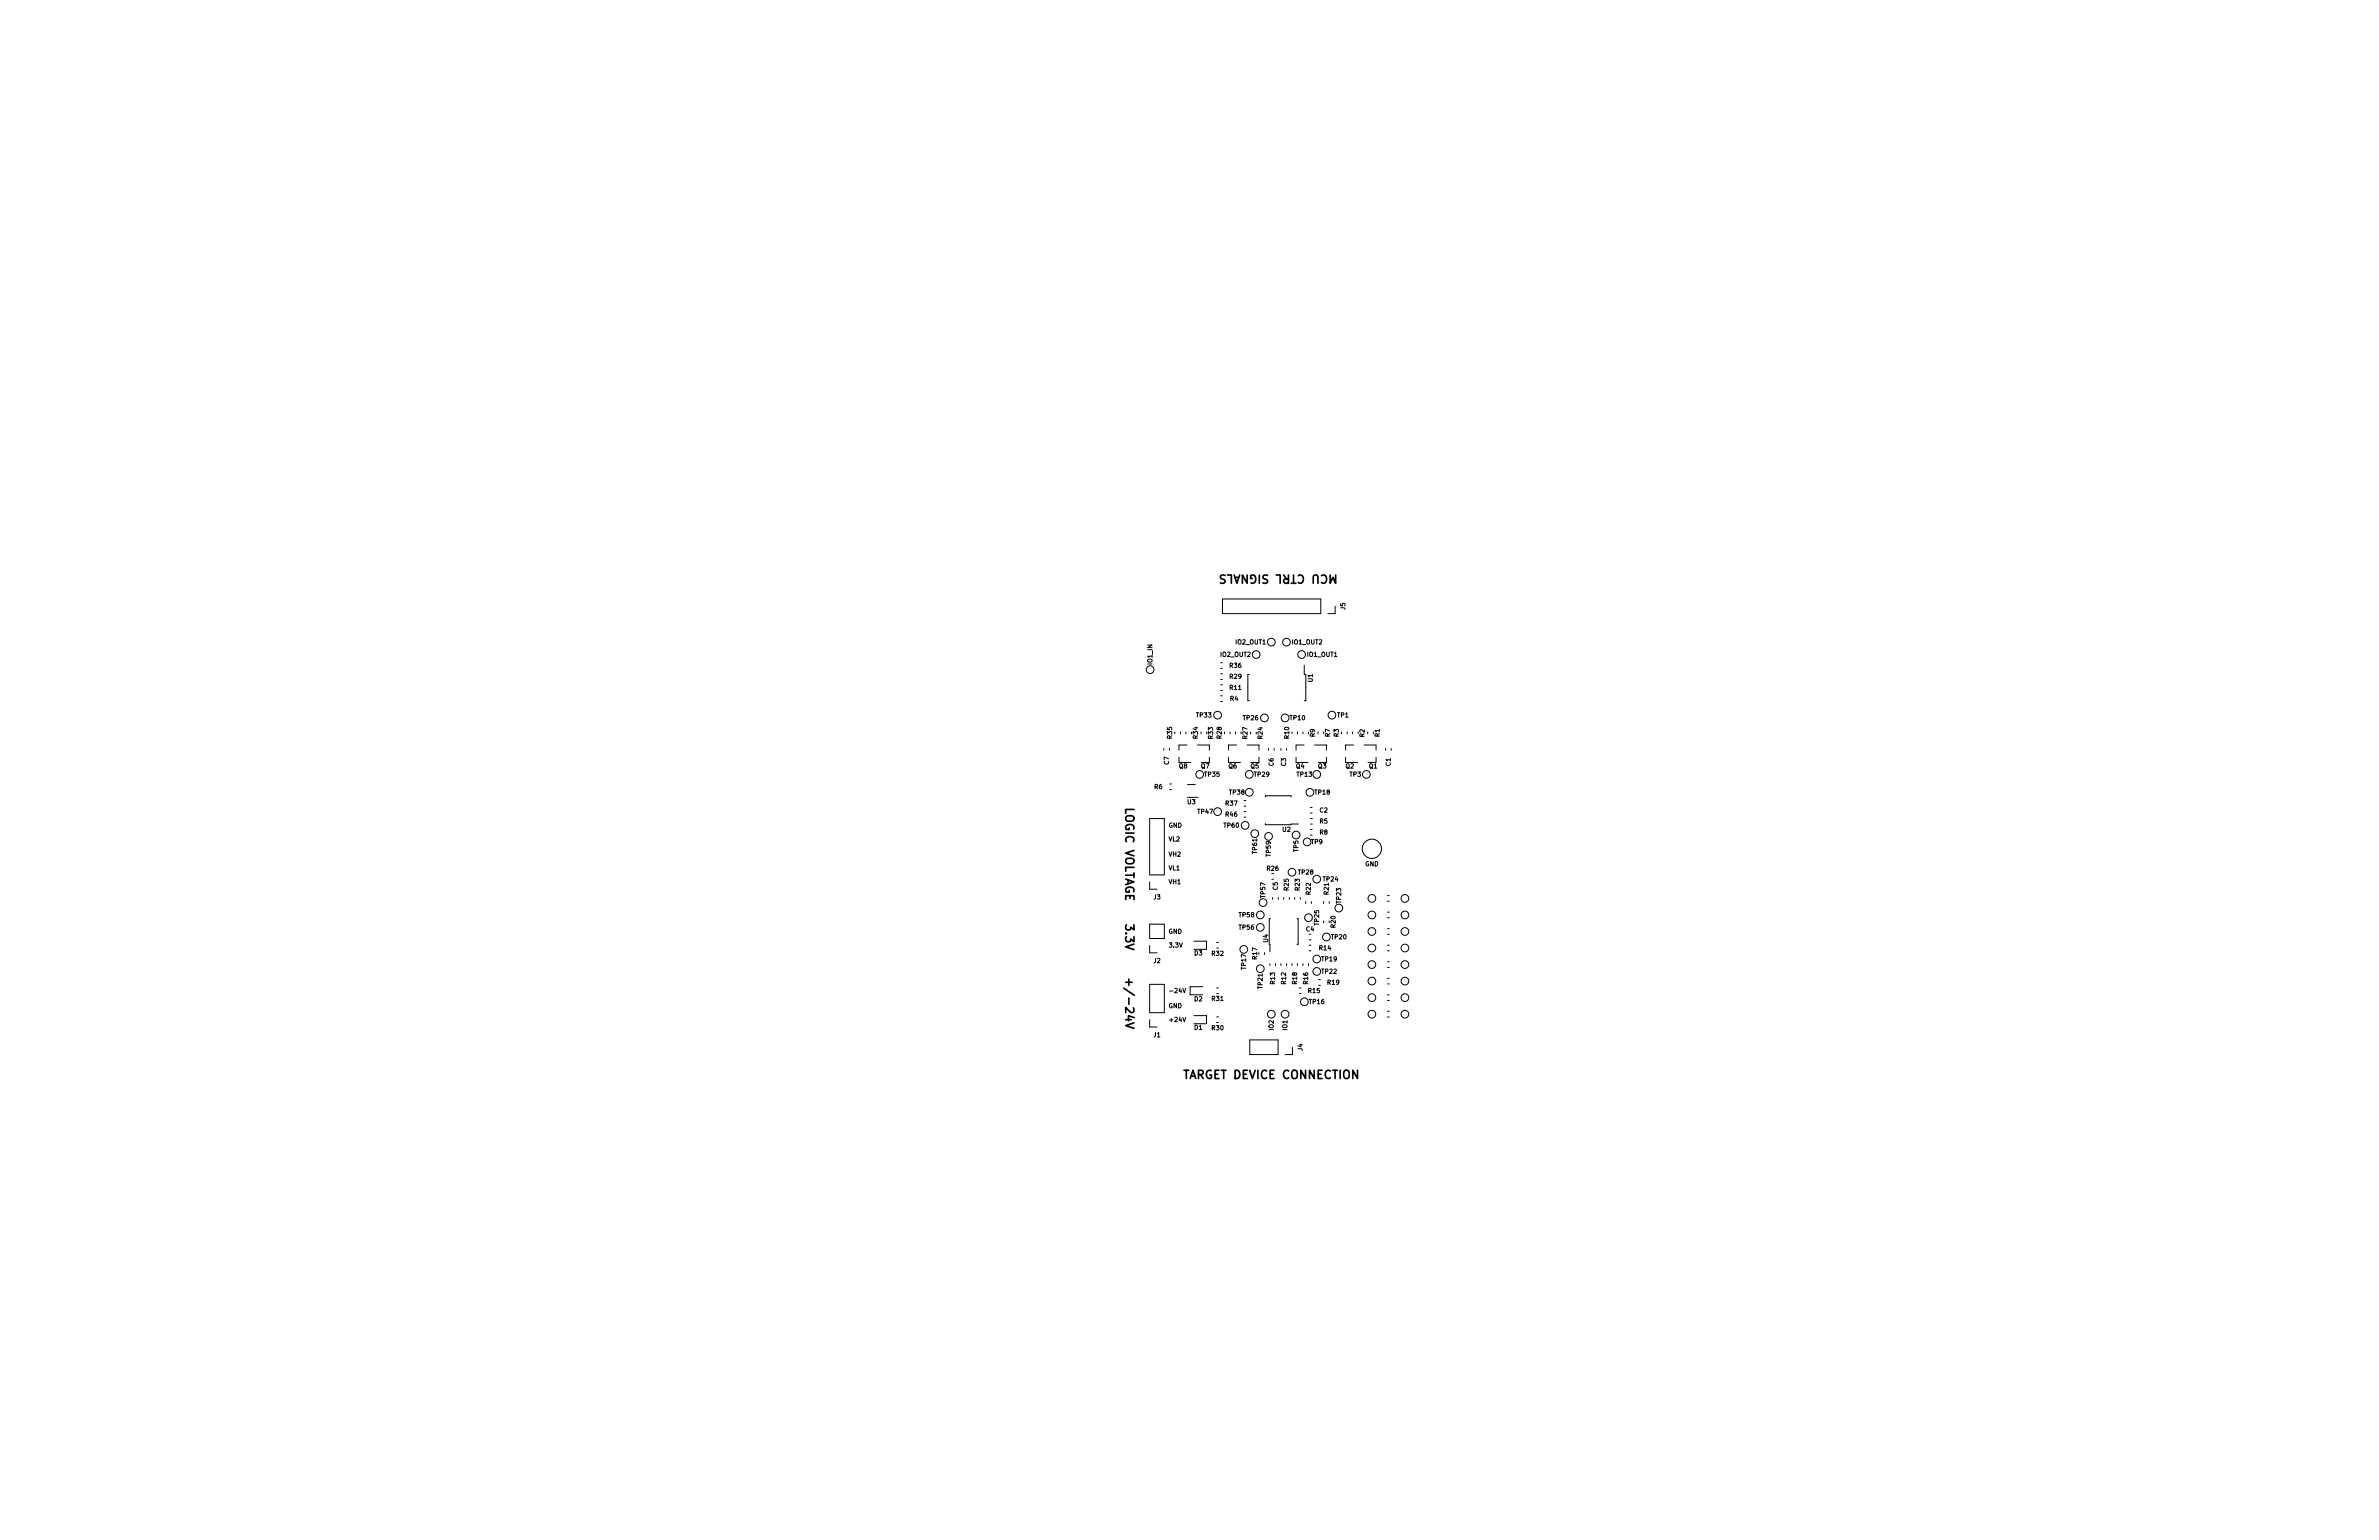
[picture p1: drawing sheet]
<svg xmlns="http://www.w3.org/2000/svg" width="432mm" height="279mm" viewBox="0 0 432 279" stroke-linecap="round" stroke-linejoin="round" font-family="sans-serif">
<defs><g id="words">
<g font-size="2.1">
<text x="242.4" y="104.2" transform="rotate(-180 242.4 104.2)">MCU CTRL SIGNALS</text>
<text x="204.3" y="146.4" transform="rotate(90 204.3 146.4)">LOGIC VOLTAGE</text>
<text x="204.3" y="167.9" transform="rotate(90 204.3 167.9)">3.3V</text>
<text x="204.3" y="178.9" transform="rotate(90 204.3 178.9)">+/-24V</text>
<text x="215" y="195.7">TARGET DEVICE CONNECTION</text>
</g>
<g font-size="1.1">
<text x="244.2" y="110.6" transform="rotate(-90 244.2 110.6)">J5</text>
<text x="221.6" y="119.1">IO2_OUT2</text>
<text x="224.3" y="116.9">IO2_OUT1</text>
<text x="234.6" y="116.9">IO1_OUT2</text>
<text x="237.3" y="119.1">IO1_OUT1</text>
<text x="209.1" y="120.5" transform="rotate(-90 209.1 120.5)">IO1_IN</text>
<text x="223.2" y="125.2">R11</text>
<text x="223.2" y="123.2">R29</text>
<text x="223.2" y="121.2">R36</text>
<text x="238.2" y="123.7" transform="rotate(-90 238.2 123.7)">U1</text>
<text x="217.2" y="130.2">TP33</text>
<text x="223.3" y="127.2">R4</text>
<text x="225.7" y="130.6">TP26</text>
<text x="234.2" y="130.6">TP10</text>
<text x="242.7" y="130.2">TP1</text>
<text x="212.7" y="134" transform="rotate(-90 212.7 134)">R35</text>
<text x="217.4" y="134" transform="rotate(-90 217.4 134)">R34</text>
<text x="220.1" y="134" transform="rotate(-90 220.1 134)">R33</text>
<text x="221.7" y="134" transform="rotate(-90 221.7 134)">R28</text>
<text x="226.4" y="134" transform="rotate(-90 226.4 134)">R27</text>
<text x="229.1" y="134" transform="rotate(-90 229.1 134)">R24</text>
<text x="234" y="134" transform="rotate(-90 234 134)">R10</text>
<text x="238.7" y="133.7" transform="rotate(-90 238.7 133.7)">R9</text>
<text x="241.4" y="133.7" transform="rotate(-90 241.4 133.7)">R7</text>
<text x="243" y="133.7" transform="rotate(-90 243 133.7)">R3</text>
<text x="247.6" y="133.7" transform="rotate(-90 247.6 133.7)">R2</text>
<text x="250.4" y="133.7" transform="rotate(-90 250.4 133.7)">R1</text>
<text x="209.5" y="143.2">R6</text>
<text x="212.1" y="138.7" transform="rotate(-90 212.1 138.7)">C7</text>
<text x="214" y="139.4">Q8</text>
<text x="218" y="139.4">Q7</text>
<text x="218.7" y="140.9">TP35</text>
<text x="223" y="139.4">Q6</text>
<text x="227" y="139.4">Q5</text>
<text x="227.7" y="140.9">TP29</text>
<text x="231.1" y="139" transform="rotate(-90 231.1 139)">C6</text>
<text x="233.4" y="139" transform="rotate(-90 233.4 139)">C3</text>
<text x="235.3" y="139.4">Q4</text>
<text x="235.4" y="140.9">TP13</text>
<text x="239.3" y="139.4">Q3</text>
<text x="244.3" y="139.4">Q2</text>
<text x="245" y="140.9">TP3</text>
<text x="248.5" y="139.4">Q1</text>
<text x="252.4" y="139" transform="rotate(-90 252.4 139)">C1</text>
<text x="215.5" y="145.9">U3</text>
<text x="217.4" y="147.6">TP47</text>
<text x="222.5" y="146.2">R37</text>
<text x="222.5" y="148.2">R46</text>
<text x="223.2" y="144.2">TP38</text>
<text x="238.7" y="144.2">TP18</text>
<text x="239.5" y="147.4">C2</text>
<text x="239.5" y="149.4">R5</text>
<text x="212" y="155.4">VH2</text>
<text x="212" y="152.6">VL2</text>
<text x="212" y="150.2">GND</text>
<text x="222.2" y="150.2">TP60</text>
<text x="228.1" y="154.8" transform="rotate(-90 228.1 154.8)">TP61</text>
<text x="230.7" y="155.3" transform="rotate(-90 230.7 155.3)">TP59</text>
<text x="232.8" y="150.9">U2</text>
<text x="235.7" y="154.5" transform="rotate(-90 235.7 154.5)">TP5</text>
<text x="238" y="153.2">TP9</text>
<text x="239.5" y="151.4">R8</text>
<text x="212" y="160.4">VH1</text>
<text x="212" y="157.9">VL1</text>
<text x="230" y="158">R26</text>
<text x="231.9" y="161.5" transform="rotate(-90 231.9 161.5)">C5</text>
<text x="233.9" y="161.5" transform="rotate(-90 233.9 161.5)">R25</text>
<text x="235.7" y="158.6">TP28</text>
<text x="235.9" y="161.5" transform="rotate(-90 235.9 161.5)">R23</text>
<text x="240.2" y="159.9">TP24</text>
<text x="247.8" y="157.2">GND</text>
<text x="209.4" y="163.2">J3</text>
<text x="224.9" y="166.4">TP58</text>
<text x="229.7" y="162.8" transform="rotate(-90 229.7 162.8)">TP57</text>
<text x="237.9" y="162.3" transform="rotate(-90 237.9 162.3)">R22</text>
<text x="239.4" y="167.8" transform="rotate(-90 239.4 167.8)">TP25</text>
<text x="241.1" y="162.3" transform="rotate(-90 241.1 162.3)">R21</text>
<text x="243.4" y="163.8" transform="rotate(-90 243.4 163.8)">TP23</text>
<text x="212" y="171.9">3.3V</text>
<text x="212" y="169.4">GND</text>
<text x="216.8" y="173.3">D3</text>
<text x="220" y="173.4">R32</text>
<text x="224.9" y="168.6">TP56</text>
<text x="230.1" y="171" transform="rotate(-90 230.1 171)">U4</text>
<text x="237.1" y="169">C4</text>
<text x="239.5" y="172.4">R14</text>
<text x="241.7" y="170.4">TP20</text>
<text x="242.4" y="168.3" transform="rotate(-90 242.4 168.3)">R20</text>
<text x="209.4" y="174.7">J2</text>
<text x="226.1" y="175.8" transform="rotate(-90 226.1 175.8)">TP17</text>
<text x="228.1" y="174" transform="rotate(-90 228.1 174)">R17</text>
<text x="229.1" y="179.3" transform="rotate(-90 229.1 179.3)">TP21</text>
<text x="231.4" y="178.5" transform="rotate(-90 231.4 178.5)">R13</text>
<text x="233.4" y="178.5" transform="rotate(-90 233.4 178.5)">R12</text>
<text x="235.4" y="178.5" transform="rotate(-90 235.4 178.5)">R18</text>
<text x="237.4" y="178.5" transform="rotate(-90 237.4 178.5)">R16</text>
<text x="239.9" y="174.4">TP19</text>
<text x="239.9" y="176.6">TP22</text>
<text x="241" y="178.6">R19</text>
<text x="212" y="185.4">+24V</text>
<text x="212" y="182.9">GND</text>
<text x="212" y="180.2">-24V</text>
<text x="216.8" y="181.6">D2</text>
<text x="220" y="181.6">R31</text>
<text x="237.5" y="180.2">R15</text>
<text x="237.7" y="182.2">TP16</text>
<text x="209.4" y="188.2">J1</text>
<text x="216.8" y="186.8">D1</text>
<text x="220" y="186.9">R30</text>
<text x="231.1" y="186.9" transform="rotate(-90 231.1 186.9)">IO2</text>
<text x="233.7" y="186.9" transform="rotate(-90 233.7 186.9)">IO1</text>
<text x="236.4" y="190.6" transform="rotate(-90 236.4 190.6)">J4</text>
</g>
</g></defs>
<g fill="none" stroke="#000" stroke-width=".18">
<path d="M221.9 108.7h17.8v2.6h-17.8zM242.3 110v1.3h-1.3M211.2 135.8v.3M212.3 135.8v.3M213.2 132.8v.3M214 137.4v.9h2.1M214.3 132.8v.3M215.2 132.8v.3M215.4 135.2h-1.4v.9M217.4 135.2h2.1v.9M218 132.8v.3M219.5 137.4v.9"/>
<path d="M221.5 127.3h.4M221.5 126.2h.4M221.5 124.2h.4M221.5 125.3h.4M221.5 123.3h.4M221.5 122.2h.4M221.5 120.2h.4M221.5 121.3h.4M222.2 132.8v.3M223 137.4v.9h2.1M223.3 132.8v.3M224.2 132.8v.3"/>
<path d="M224.4 135.2h-1.4v.9M226.4 135.2h2.1v.9M226.8 122.4h-.3v4.7h.3M227 132.8v.4M228.5 137.4v.9M230.2 135.8v.3M231.3 135.8v.3M232.5 135.8v.3M233.5 135.8v.3M234.5 132.8v.3M235.2 137.4v.9h2.2M235.5 132.8v.3"/>
<path d="M236.5 132.8v.3M236.7 135.2h-1.5v.9M236.7 120.7v1.7h.3v4.7h-.3M238.6 135.2h2.2v.9M239.2 132.8v.3M240.8 137.4v.9M243.5 132.8v.3M244.2 137.4v.9h2.2M244.5 132.8v.3M245.5 132.8v.3M245.7 135.2h-1.5v.9M247.6 135.2h2.2v.9"/>
<path d="M248.2 132.8v.3M249.8 137.4v.9M251.5 135.8v.3M252.5 135.8v.3M208.7 148.5h2.6v10.2h-2.6zM208.7 160v1.3h1.3M212.3 143.3h.3M212.3 142.2h.3M215.5 144.7h1.9M215.5 142.3h1.5M225.8 145.2h.3M225.8 146.3h.3"/>
<path d="M225.8 147.2h.3M225.8 148.3h.3M229.7 149.4v.2h4.6v-.1h1.4M229.7 144.6v-.2h4.6v.2M230.8 159.5h.4M230.8 158.5h.4M237.8 146.5h.4M237.8 147.5h.4M237.8 151.5h.4M237.8 150.5h.4M237.9 149.5h.3M237.9 148.5h.3"/>
<path d="M208.7 178.6h2.6v5.1h-2.6zM208.7 167.7h2.6v2.6h-2.6zM208.7 171.5v1.4h1.3M214.7 179.3l.3 .8 .2-.8M216.7 170.8h2.3v1.4h-2.3M218.3 179h-2.3v1.5h2.3M220.8 179.2h.4M220.8 172h.4M220.8 171h.4M229.5 172.8v.4M230.5 174.8v.4M230.6 166.7h-.2v4.6h.1v1.4"/>
<path d="M231 162.8v.4M231.5 174.8v.4M232 162.8v.4M232.5 174.8v.4M233 162.8v.4M233.5 174.8v.4M234 162.8v.4M234.5 174.8v.4M235 162.8v.4M235.4 166.7h.2v4.6h-.2M235.5 174.8v.4M235.8 179.2h.4"/>
<path d="M236 162.8v.4M236.5 174.8v.4M237 163.6v.3M237.5 174.8v.4M237.6 169.5h.4M237.6 170.5h.4M237.6 171.5h.4M237.6 172.5h.4M238 163.6v.3M239.3 178.8h.4M239.3 177.7h.4M240.2 163.6v.3"/>
<path d="M240.2 167.1v.3M241.3 163.6v.3M251.8 171.5h.4M251.8 172.5h.4M251.8 178.5h.4M251.8 177.5h.4M251.8 174.5h.4M251.8 175.5h.4M251.8 169.5h.4M251.8 168.5h.4M251.8 166.5h.4M251.8 165.5h.4"/>
<path d="M251.8 162.5h.4M251.8 163.5h.4M208.7 185v1.3h1.3M214.7 184.6l.3 .8 .2-.8M216.7 184.3h2.3v1.4h-2.3M220.8 180.3h.4M220.8 184.5h.4M220.8 185.5h.4M226.8 188.7h5.2v2.6h-5.2zM234.6 190v1.3h-1.4M235.8 180.3h.4M251.8 180.5h.4"/>
<path d="M251.8 184.5h.4M251.8 183.5h.4M251.8 181.5h.4"/>
<circle cx="228" cy="118.7" r=".7"/>
<circle cx="230.7" cy="116.5" r=".7"/>
<circle cx="233.5" cy="116.5" r=".7"/>
<circle cx="236.2" cy="118.7" r=".7"/>
<circle cx="208.7" cy="121.5" r=".7"/>
<circle cx="221" cy="129.7" r=".7"/>
<circle cx="229.5" cy="130.2" r=".7"/>
<circle cx="233.2" cy="130.2" r=".7"/>
<circle cx="241.8" cy="129.7" r=".7"/>
<circle cx="217.7" cy="140.5" r=".7"/>
<circle cx="221" cy="147.2" r=".7"/>
<circle cx="226" cy="149.7" r=".7"/>
<circle cx="226.7" cy="140.5" r=".7"/>
<circle cx="226.8" cy="143.7" r=".7"/>
<circle cx="227.7" cy="151.2" r=".7"/>
<circle cx="230.2" cy="151.7" r=".7"/>
<circle cx="234.5" cy="158.2" r=".7"/>
<circle cx="235.2" cy="151.5" r=".7"/>
<circle cx="237.2" cy="152.7" r=".7"/>
<circle cx="237.8" cy="143.7" r=".7"/>
<circle cx="239" cy="159.5" r=".7"/>
<circle cx="239" cy="140.5" r=".7"/>
<circle cx="248" cy="140.5" r=".7"/>
<circle cx="249" cy="154" r="1.75"/>
<circle cx="225.7" cy="172.2" r=".7"/>
<circle cx="228.7" cy="168.2" r=".7"/>
<circle cx="228.8" cy="166" r=".7"/>
<circle cx="228.8" cy="175.7" r=".7"/>
<circle cx="229.2" cy="163.7" r=".7"/>
<circle cx="237.5" cy="166.5" r=".7"/>
<circle cx="239" cy="176.2" r=".7"/>
<circle cx="239" cy="174" r=".7"/>
<circle cx="240.8" cy="170" r=".7"/>
<circle cx="243" cy="164.7" r=".7"/>
<circle cx="249" cy="175" r=".7"/>
<circle cx="249" cy="166" r=".7"/>
<circle cx="249" cy="163" r=".7"/>
<circle cx="249" cy="169" r=".7"/>
<circle cx="249" cy="178" r=".7"/>
<circle cx="249" cy="172" r=".7"/>
<circle cx="255" cy="166" r=".7"/>
<circle cx="255" cy="175" r=".7"/>
<circle cx="255" cy="169" r=".7"/>
<circle cx="255" cy="163" r=".7"/>
<circle cx="255" cy="178" r=".7"/>
<circle cx="255" cy="172" r=".7"/>
<circle cx="230.7" cy="184" r=".7"/>
<circle cx="233.2" cy="184" r=".7"/>
<circle cx="236.8" cy="181.7" r=".7"/>
<circle cx="249" cy="181" r=".7"/>
<circle cx="249" cy="184" r=".7"/>
<circle cx="255" cy="181" r=".7"/>
<circle cx="255" cy="184" r=".7"/>
</g>
<path d="M204.3 178.2h1.2M204.9 177.6v1.2M205.8 185.6l-1.5 .5 1.5 .5" fill="none" stroke="#000" stroke-width=".3"/>
<use href="#words"/>
</svg>
